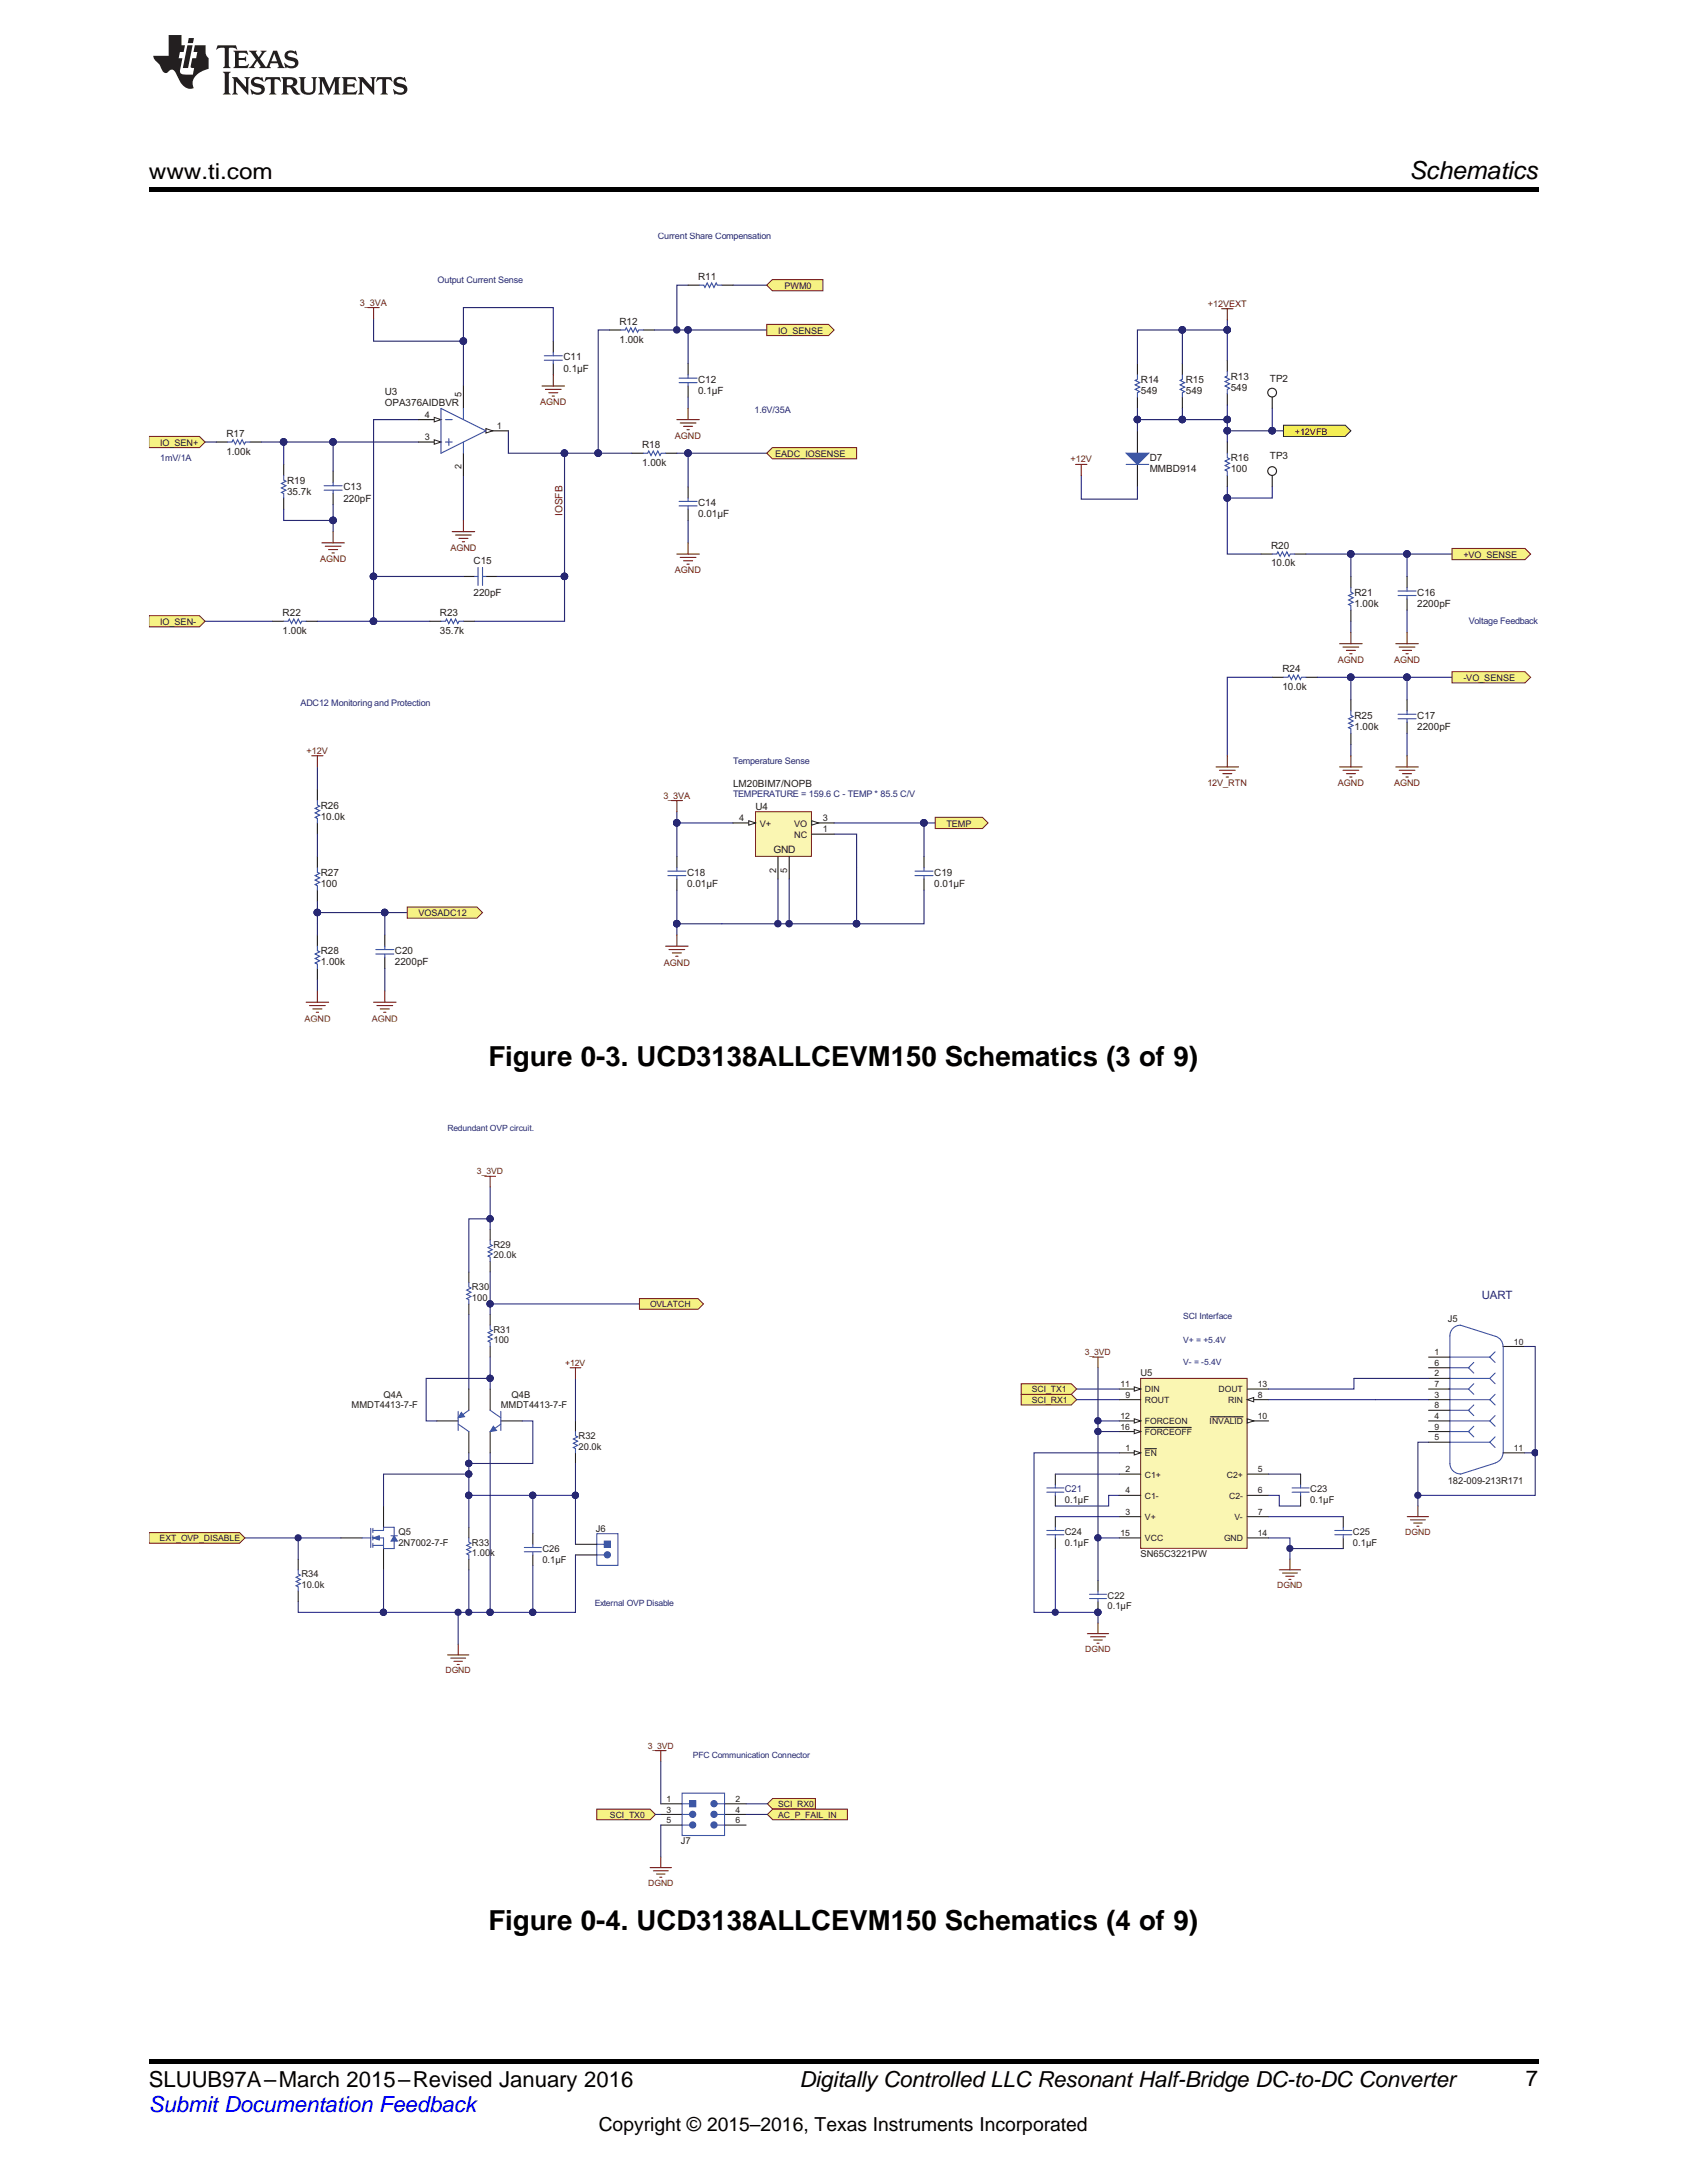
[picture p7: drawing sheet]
<svg xmlns="http://www.w3.org/2000/svg" width="216mm" height="279mm" viewBox="0 0 216 279" stroke-linecap="round" stroke-linejoin="round" font-family="sans-serif">
<defs><g id="words">
<g font-size="3.5">
<text x="62.5" y="136.4">Figure 0-3. UCD3138ALLCEVM150 Schematics (3 of 9)</text>
<text x="62.5" y="247">Figure 0-4. UCD3138ALLCEVM150 Schematics (4 of 9)</text>
</g>
<text font-size="3.2" x="180.4" y="23">Schematics</text>
<g font-size="2.8">
<text x="19" y="23">www.ti.com</text>
<text x="19" y="267.1">SLUUB97A–March 2015–Revised January 2016</text>
<text x="102.3" y="267.1">Digitally Controlled LLC Resonant Half-Bridge DC-to-DC Converter</text>
<text x="195.3" y="267">7</text>
</g>
<text font-size="2.8" fill="#00f" x="19" y="270.4">Submit Documentation Feedback</text>
<text font-size="2.5" x="76.6" y="272.7">Copyright © 2015–2016, Texas Instruments Incorporated</text>
<text font-size="1.5" fill="#272872" x="189.7" y="166.3">UART</text>
<g font-size="1.3" fill="#231f20">
<text x="89.3" y="35.8">R11</text>
<text x="79.3" y="41.6">R12</text>
<text x="72.1" y="47.5">0.1µF</text>
<text x="72.1" y="46.1">C11</text>
<text x="79.3" y="43.8">1.00k</text>
<text x="49.2" y="50.6">U3</text>
<text x="49.2" y="52">OPA376AIDBVR</text>
<text x="89.3" y="50.4">0.1µF</text>
<text x="89.3" y="49">C12</text>
<text x="146" y="50.4">549</text>
<text x="146" y="49">R14</text>
<text x="151.8" y="50.4">549</text>
<text x="151.8" y="49">R15</text>
<text x="157.5" y="50">549</text>
<text x="157.5" y="48.6">R13</text>
<text x="162.5" y="48.9">TP2</text>
<text x="29" y="58.2">1.00k</text>
<text x="29" y="55.9">R17</text>
<text x="82.2" y="57.3">R18</text>
<text x="82.2" y="59.6">1.00k</text>
<text x="147.1" y="59">D7</text>
<text x="157.5" y="59">R16</text>
<text x="162.5" y="58.7">TP3</text>
<text x="36.7" y="63.3">35.7k</text>
<text x="36.7" y="61.9">R19</text>
<text x="43.9" y="64.2">220pF</text>
<text x="43.9" y="62.8">C13</text>
<text x="89.3" y="64.8">C14</text>
<text x="147.1" y="60.5">MMBD914</text>
<text x="157.5" y="60.5">100</text>
<text x="89.3" y="66.2">0.01µF</text>
<text x="162.7" y="70.2">R20</text>
<text x="60.6" y="76.2">220pF</text>
<text x="60.6" y="72.2">C15</text>
<text x="162.7" y="72.5">10.0k</text>
<text x="173.3" y="77.7">1.00k</text>
<text x="173.3" y="76.2">R21</text>
<text x="181.4" y="77.7">2200pF</text>
<text x="181.4" y="76.2">C16</text>
<text x="36.2" y="78.8">R22</text>
<text x="36.2" y="81.1">1.00k</text>
<text x="56.3" y="78.8">R23</text>
<text x="56.3" y="81.1">35.7k</text>
<text x="164.1" y="86">R24</text>
<text x="164.1" y="88.3">10.0k</text>
<text x="173.3" y="93.5">1.00k</text>
<text x="173.3" y="92">R25</text>
<text x="181.4" y="93.5">2200pF</text>
<text x="181.4" y="92">C17</text>
<text x="93.8" y="100.8">LM20BIM7/NOPB</text>
<text x="41" y="103.5">R26</text>
<text x="41" y="104.9">10.0k</text>
<text x="96.7" y="103.6">U4</text>
<text x="41" y="112.1">R27</text>
<text x="41" y="113.5">100</text>
<text x="87.9" y="113.5">0.01µF</text>
<text x="87.9" y="112.1">C18</text>
<text x="99" y="109.2">GND</text>
<text x="119.6" y="113.5">0.01µF</text>
<text x="119.6" y="112.1">C19</text>
<text x="41" y="123.6">1.00k</text>
<text x="41" y="122.1">R28</text>
<text x="50.5" y="123.6">2200pF</text>
<text x="50.5" y="122.1">C20</text>
</g>
<text font-size="1.3" fill="#7e1315" x="72" y="66" transform="rotate(-90 72 66)">IOSFB</text>
<g font-size="1.2" fill="#272872">
<text x="84.2" y="30.6">Current Share Compensation</text>
<text x="56" y="36.2">Output Current Sense</text>
<text x="96.5" y="52.8">1.6V/35A</text>
<text x="20.5" y="59">1mV/1A</text>
<text x="188" y="79.8">Voltage Feedback</text>
<text x="38.5" y="90.4">ADC12 Monitoring and Protection</text>
<text x="93.8" y="97.7">Temperature Sense</text>
<text x="93.8" y="102">TEMPERATURE = 159.6 C - TEMP * 85.5 C/V</text>
<text x="136.3" y="191">C21</text>
</g>
<g font-size="1.2" fill="#7e1315">
<text x="46.1" y="39.1">3_3VA</text>
<text x="154.6" y="39.3">+12VEXT</text>
<text x="69.1" y="51.9">AGND</text>
<text x="86.4" y="56.2">AGND</text>
<text x="137" y="59.2">+12V</text>
<text x="41" y="72">AGND</text>
<text x="57.6" y="70.5">AGND</text>
<text x="86.4" y="73.4">AGND</text>
<text x="171.2" y="84.8">AGND</text>
<text x="178.4" y="84.8">AGND</text>
<text x="39.2" y="96.5">+12V</text>
<text x="154.5" y="100.6">12V_RTN</text>
<text x="171.2" y="100.6">AGND</text>
<text x="178.4" y="100.6">AGND</text>
<text x="84.9" y="102.2">3_3VA</text>
<text x="85" y="123.6">AGND</text>
<text x="39" y="130.8">AGND</text>
<text x="47.6" y="130.8">AGND</text>
</g>
<g font-size="1.2" fill="#231f20">
<text x="100.4" y="37">PWM0</text>
<text x="99.6" y="42.7">IO_SENSE</text>
<text x="54.4" y="53.5">4</text>
<text x="59.1" y="50.8" transform="rotate(-90 59.1 50.8)">5</text>
<text x="20.5" y="57">IO_SEN+</text>
<text x="54.4" y="56.3">3</text>
<text x="63.6" y="54.9">1</text>
<text x="99.2" y="58.5">EADC_IOSENSE</text>
<text x="165.7" y="55.6">+12VFB</text>
<text x="59.1" y="60.1" transform="rotate(-90 59.1 60.1)">2</text>
<text x="187.3" y="71.4">+VO_SENSE</text>
<text x="20.5" y="80">IO_SEN-</text>
<text x="187.3" y="87.2">-VO_SENSE</text>
<text x="94.6" y="105.1">4</text>
<text x="97.3" y="105.8">V+</text>
<text x="101.6" y="107.2">NC</text>
<text x="101.6" y="105.8">VO</text>
<text x="105.3" y="106.5">1</text>
<text x="105.3" y="105.1">3</text>
<text x="121.1" y="105.8">TEMP</text>
<text x="99.3" y="111.7" transform="rotate(-90 99.3 111.7)">2</text>
<text x="100.7" y="111.7" transform="rotate(-90 100.7 111.7)">5</text>
<text x="53.5" y="117.3">VOSADC12</text>
<text x="63.2" y="161.1">20.0k</text>
<text x="63.2" y="159.7">R29</text>
<text x="60.4" y="166.5">100</text>
<text x="60.4" y="165.2">R30</text>
<text x="63.2" y="172">100</text>
<text x="63.2" y="170.6">R31</text>
<text x="185.3" y="169.2">J5</text>
<text x="49.1" y="178.9">Q4A</text>
<text x="65.5" y="178.9">Q4B</text>
<text x="146" y="176.2">U5</text>
<text x="45" y="180.3">MMDT4413-7-F</text>
<text x="64.1" y="180.3">MMDT4413-7-F</text>
<text x="74" y="185.6">20.0k</text>
<text x="74" y="184.2">R32</text>
<text x="167.7" y="191">C23</text>
<text x="185.3" y="189.9">182-009-213R171</text>
<text x="51" y="196.4">Q5</text>
<text x="51" y="197.8">2N7002-7-F</text>
<text x="60.4" y="197.8">R33</text>
<text x="76.3" y="196">J6</text>
<text x="136.3" y="192.4">0.1µF</text>
<text x="136.3" y="197.8">0.1µF</text>
<text x="136.3" y="196.4">C24</text>
<text x="167.7" y="192.4">0.1µF</text>
<text x="173.1" y="197.8">0.1µF</text>
<text x="173.1" y="196.4">C25</text>
<text x="38.6" y="201.9">R34</text>
<text x="38.6" y="203.2">10.0k</text>
<text x="60.4" y="199.2">1.00k</text>
<text x="69.4" y="200">0.1µF</text>
<text x="69.4" y="198.6">C26</text>
<text x="146" y="199.3">SN65C3221PW</text>
<text x="141.7" y="206">0.1µF</text>
<text x="141.7" y="204.6">C22</text>
<text x="87.1" y="236.1">J7</text>
</g>
<g font-size="1.1" fill="#272872">
<text x="57.3" y="144.7">Redundant OVP circuit.</text>
<text x="151.4" y="168.8">SCI Interface</text>
<text x="151.4" y="171.9">V+ = +5.4V</text>
<text x="151.4" y="174.6">V- = -5.4V</text>
<text x="76.1" y="205.5">External OVP Disable</text>
<text x="88.7" y="225">PFC Communication Connector</text>
</g>
<g font-size="1.1" fill="#7e1315">
<text x="61" y="150.3">3_3VD</text>
<text x="138.8" y="173.5">3_3VD</text>
<text x="72.3" y="174.8">+12V</text>
<text x="179.8" y="196.5">DGND</text>
<text x="163.5" y="203.3">DGND</text>
<text x="57" y="214.2">DGND</text>
<text x="138.9" y="211.4">DGND</text>
<text x="82.9" y="223.8">3_3VD</text>
<text x="83" y="241.4">DGND</text>
</g>
<g font-size="1.1" fill="#231f20">
<text x="83.2" y="167.3">OVLATCH</text>
<text x="183.6" y="173.5">1</text>
<text x="193.8" y="172.1">10</text>
<text x="132.1" y="179.6">SCI_RX1</text>
<text x="132.1" y="178.2">SCI_TX1</text>
<text x="143.4" y="177.5">11</text>
<text x="144" y="178.9">9</text>
<text x="146.5" y="179.6">ROUT</text>
<text x="146.5" y="178.2">DIN</text>
<text x="156" y="178.2">DOUT</text>
<text x="157.2" y="179.6">RIN</text>
<text x="161" y="177.5">13</text>
<text x="161" y="178.9">8</text>
<text x="183.6" y="176.2">2</text>
<text x="183.6" y="178.9">3</text>
<text x="183.6" y="174.8">6</text>
<text x="183.6" y="177.5">7</text>
<text x="143.4" y="181.6">12</text>
<text x="143.4" y="183">16</text>
<text x="144" y="185.7">1</text>
<text x="146.5" y="182.3">FORCEON</text>
<text x="146.5" y="183.7">FORCEOFF</text>
<text x="154.8" y="182.3">INVALID</text>
<text x="161" y="181.6">10</text>
<text x="183.6" y="181.6">4</text>
<text x="183.6" y="184.3">5</text>
<text x="183.6" y="180.3">8</text>
<text x="183.6" y="183">9</text>
<text x="193.8" y="185.7">11</text>
<text x="144" y="188.4">2</text>
<text x="144" y="191.1">4</text>
<text x="146.5" y="186.4">EN</text>
<text x="146.5" y="189.1">C1+</text>
<text x="146.5" y="191.8">C1-</text>
<text x="157" y="189.1">C2+</text>
<text x="157.3" y="191.8">C2-</text>
<text x="161" y="188.4">5</text>
<text x="161" y="191.1">6</text>
<text x="20.4" y="197.3">EXT_OVP_DISABLE</text>
<text x="143.4" y="196.6">15</text>
<text x="144" y="193.9">3</text>
<text x="146.5" y="194.6">V+</text>
<text x="146.5" y="197.3">VCC</text>
<text x="156.7" y="197.3">GND</text>
<text x="158" y="194.6">V-</text>
<text x="161" y="196.6">14</text>
<text x="161" y="193.9">7</text>
<text x="78.1" y="232.7">SCI_TX0</text>
<text x="85.3" y="230.6">1</text>
<text x="85.3" y="232">3</text>
<text x="85.3" y="233.4">5</text>
<text x="94.1" y="230.6">2</text>
<text x="94.1" y="232">4</text>
<text x="94.1" y="233.4">6</text>
<text x="99.6" y="232.7">AC_P_FAIL_IN</text>
<text x="99.6" y="231.3">SCI_RX0</text>
</g>
</g></defs>
<path d="M19 263.5h177.8v.6h-177.8z" fill="#000"/>
<path d="M62.7 157.4v1.3M60 162.8v1.4M60 166.9v1.4M62.7 161.4v1.4M62.7 168.3v1.3M62.7 172.3v1.4M60 195.5v1.3M60 199.6v1.3M73.6 181.9v1.3M73.6 185.9v1.4" fill="none" stroke="#231f20" stroke-width=".14"/>
<path d="M62.7 158.7v.6l.3 .1-.5 .3 .5 .2-.5 .3 .5 .3-.5 .3 .2 .1v.5M60 164.2v.5l.3 .1-.6 .3 .6 .3-.6 .3 .6 .2-.6 .3 .3 .1v.6M62.7 169.6v.6l.3 .1-.5 .3 .5 .2-.5 .3 .5 .3-.5 .3 .2 .1v.5M60 196.8v.6l.3 .1-.6 .3 .6 .3-.6 .2 .6 .3-.6 .3 .3 .1v.6M73.6 183.2v.6l.3 .1-.5 .3 .5 .3-.5 .2 .5 .3-.5 .3 .2 .1v.5" fill="none" stroke="#3853a3" stroke-width=".14"/>
<path d="M76.4 196.3h2.7v4h-2.7z" fill="#fff"/>
<path d="M76.4 196.3h2.7v4h-2.7zM76.4 199h.9" fill="none" stroke="#3853a3" stroke-width=".14"/>
<circle cx="77.7" cy="199" r=".4" fill="#3853a3"/>
<g fill="none" stroke="#3853a3" stroke-width=".14">
<path d="M76.4 197.7h.9"/>
<circle cx="77.7" cy="199" r=".4"/>
</g>
<path d="M73.6 197.7h2.8M73.6 199h2.8" fill="none" stroke="#231f20" stroke-width=".14"/>
<path d="M77.3 197.2h.8v.8h-.8z" fill="#3853a3"/>
<path d="M77.3 197.2h.8v.8h-.8z" fill="none" stroke="#3853a3" stroke-width=".13"/>
<path d="M43.6 196.8h2.8M68.2 196.3v1.4M68.2 199v1.4" fill="none" stroke="#231f20" stroke-width=".14"/>
<path d="M46.4 196.8h1M47.4 195.6v2.5M47.7 195.9h1.4M47.7 196.8h1.4v1.4M47.7 197.8h1.4M47.7 195.6v.6M47.7 196.6v.5M47.7 197.5v.6M67.1 198.6h2.2M67.1 198.1h2.2M68.2 197.7v.4M68.2 198.6v.4" fill="none" stroke="#3853a3" stroke-width=".14"/>
<path d="M47.7 196.8l.8-.2v.5z" fill="#3853a3"/>
<path d="M47.7 196.8l.8-.2v.5z" fill="none" stroke="#3853a3" stroke-width=".13"/>
<path d="M49.1 195.5v.4" fill="none" stroke="#3853a3" stroke-width=".14"/>
<path d="M49.1 192.8v2.7M49.1 198.2v2.7" fill="none" stroke="#231f20" stroke-width=".14"/>
<path d="M50.4 196.6l.5 .6h-.9z" fill="#3853a3"/>
<path d="M50.4 196.6l.5 .6h-.9z" fill="none" stroke="#3853a3" stroke-width=".13"/>
<path d="M49.1 195.5h1.3v1.1M50 196.6h.9M50.4 197.2v1h-1.3M38.2 200.9v.6l.2 .1-.5 .3 .5 .2-.5 .3 .5 .3-.5 .3 .3 .1v.5" fill="none" stroke="#3853a3" stroke-width=".14"/>
<path d="M38.2 199.6v1.3M38.2 203.6v1.4" fill="none" stroke="#231f20" stroke-width=".14"/>
<path d="M62.7 151.9v4.1" fill="none" stroke="#272872" stroke-width=".14"/>
<circle cx="62.7" cy="156" r=".4" fill="#272872"/>
<circle cx="62.7" cy="156" r=".4" fill="none" stroke="#272872" stroke-width=".13"/>
<path d="M62.7 156h-2.7v6.8" fill="none" stroke="#272872" stroke-width=".14"/>
<circle cx="62.7" cy="156" r=".4" fill="#272872"/>
<circle cx="62.7" cy="156" r=".4" fill="none" stroke="#272872" stroke-width=".13"/>
<path d="M62.7 156v1.4" fill="none" stroke="#272872" stroke-width=".14"/>
<circle cx="62.7" cy="156" r=".4" fill="#272872"/>
<circle cx="62.7" cy="156" r=".4" fill="none" stroke="#272872" stroke-width=".13"/>
<path d="M73.6 199v7.4h-5.4" fill="none" stroke="#272872" stroke-width=".14"/>
<circle cx="68.2" cy="206.4" r=".4" fill="#272872"/>
<circle cx="68.2" cy="206.4" r=".4" fill="none" stroke="#272872" stroke-width=".13"/>
<path d="M68.2 200.4v6" fill="none" stroke="#272872" stroke-width=".14"/>
<circle cx="68.2" cy="206.4" r=".4" fill="#272872"/>
<circle cx="68.2" cy="206.4" r=".4" fill="none" stroke="#272872" stroke-width=".13"/>
<path d="M62.7 206.4h5.5" fill="none" stroke="#272872" stroke-width=".14"/>
<circle cx="68.2" cy="206.4" r=".4" fill="#272872"/>
<circle cx="68.2" cy="206.4" r=".4" fill="none" stroke="#272872" stroke-width=".13"/>
<circle cx="62.7" cy="206.4" r=".4" fill="#272872"/>
<circle cx="62.7" cy="206.4" r=".4" fill="none" stroke="#272872" stroke-width=".13"/>
<path d="M38.2 205v1.4h10.9" fill="none" stroke="#272872" stroke-width=".14"/>
<circle cx="49.1" cy="206.4" r=".4" fill="#272872"/>
<circle cx="49.1" cy="206.4" r=".4" fill="none" stroke="#272872" stroke-width=".13"/>
<path d="M49.1 200.9v5.5" fill="none" stroke="#272872" stroke-width=".14"/>
<circle cx="49.1" cy="206.4" r=".4" fill="#272872"/>
<circle cx="49.1" cy="206.4" r=".4" fill="none" stroke="#272872" stroke-width=".13"/>
<path d="M62.7 185.9v20.5" fill="none" stroke="#272872" stroke-width=".14"/>
<circle cx="62.7" cy="206.4" r=".4" fill="#272872"/>
<circle cx="62.7" cy="206.4" r=".4" fill="none" stroke="#272872" stroke-width=".13"/>
<path d="M62.7 166.9h19.1" fill="none" stroke="#272872" stroke-width=".14"/>
<circle cx="62.7" cy="166.9" r=".4" fill="#272872"/>
<circle cx="62.7" cy="166.9" r=".4" fill="none" stroke="#272872" stroke-width=".13"/>
<path d="M62.7 166.9v1.4" fill="none" stroke="#272872" stroke-width=".14"/>
<circle cx="62.7" cy="166.9" r=".4" fill="#272872"/>
<circle cx="62.7" cy="166.9" r=".4" fill="none" stroke="#272872" stroke-width=".13"/>
<path d="M73.6 176.4v5.5M31.3 196.8h12.3M60 191.4h8.2" fill="none" stroke="#272872" stroke-width=".14"/>
<circle cx="60" cy="191.4" r=".4" fill="#272872"/>
<circle cx="60" cy="191.4" r=".4" fill="none" stroke="#272872" stroke-width=".13"/>
<circle cx="68.2" cy="191.4" r=".4" fill="#272872"/>
<circle cx="68.2" cy="191.4" r=".4" fill="none" stroke="#272872" stroke-width=".13"/>
<path d="M73.6 191.4v6.3" fill="none" stroke="#272872" stroke-width=".14"/>
<circle cx="73.6" cy="191.4" r=".4" fill="#272872"/>
<circle cx="73.6" cy="191.4" r=".4" fill="none" stroke="#272872" stroke-width=".13"/>
<path d="M60 191.4v4.1" fill="none" stroke="#272872" stroke-width=".14"/>
<circle cx="60" cy="191.4" r=".4" fill="#272872"/>
<circle cx="60" cy="191.4" r=".4" fill="none" stroke="#272872" stroke-width=".13"/>
<path d="M68.2 191.4v4.9" fill="none" stroke="#272872" stroke-width=".14"/>
<circle cx="68.2" cy="191.4" r=".4" fill="#272872"/>
<circle cx="68.2" cy="191.4" r=".4" fill="none" stroke="#272872" stroke-width=".13"/>
<path d="M68.2 191.4h5.4" fill="none" stroke="#272872" stroke-width=".14"/>
<circle cx="68.2" cy="191.4" r=".4" fill="#272872"/>
<circle cx="68.2" cy="191.4" r=".4" fill="none" stroke="#272872" stroke-width=".13"/>
<circle cx="73.6" cy="191.4" r=".4" fill="#272872"/>
<circle cx="73.6" cy="191.4" r=".4" fill="none" stroke="#272872" stroke-width=".13"/>
<path d="M60 188.7v2.7" fill="none" stroke="#272872" stroke-width=".14"/>
<circle cx="60" cy="188.7" r=".4" fill="#272872"/>
<circle cx="60" cy="188.7" r=".4" fill="none" stroke="#272872" stroke-width=".13"/>
<circle cx="60" cy="191.4" r=".4" fill="#272872"/>
<circle cx="60" cy="191.4" r=".4" fill="none" stroke="#272872" stroke-width=".13"/>
<path d="M66.8 181.9h1.4v5.4h-8.2" fill="none" stroke="#272872" stroke-width=".14"/>
<circle cx="60" cy="187.3" r=".4" fill="#272872"/>
<circle cx="60" cy="187.3" r=".4" fill="none" stroke="#272872" stroke-width=".13"/>
<path d="M60 187.3v1.4" fill="none" stroke="#272872" stroke-width=".14"/>
<circle cx="60" cy="188.7" r=".4" fill="#272872"/>
<circle cx="60" cy="188.7" r=".4" fill="none" stroke="#272872" stroke-width=".13"/>
<circle cx="60" cy="187.3" r=".4" fill="#272872"/>
<circle cx="60" cy="187.3" r=".4" fill="none" stroke="#272872" stroke-width=".13"/>
<path d="M60 188.7h-10.9v4.1" fill="none" stroke="#272872" stroke-width=".14"/>
<circle cx="60" cy="188.7" r=".4" fill="#272872"/>
<circle cx="60" cy="188.7" r=".4" fill="none" stroke="#272872" stroke-width=".13"/>
<path d="M60 185.9v1.4" fill="none" stroke="#272872" stroke-width=".14"/>
<circle cx="60" cy="187.3" r=".4" fill="#272872"/>
<circle cx="60" cy="187.3" r=".4" fill="none" stroke="#272872" stroke-width=".13"/>
<path d="M60 168.3v9.5M62.7 176.4h-8.2v5.5h1.4" fill="none" stroke="#272872" stroke-width=".14"/>
<circle cx="62.7" cy="176.4" r=".4" fill="#272872"/>
<circle cx="62.7" cy="176.4" r=".4" fill="none" stroke="#272872" stroke-width=".13"/>
<path d="M81.8 166.2h7.5l.7 .7-.7 .7h-7.5z" fill-rule="evenodd" fill="#f6f284"/>
<path d="M81.8 166.2h7.5l.7 .7-.7 .7h-7.5z" fill="none" stroke="#7e1315" stroke-width=".13"/>
<path d="M62 150.6h1.4M62.7 150.6v1.3M73 175.1h1.3M73.6 175.1v1.3M57.3 211.8h2.7M57.7 212.2h1.9M58.1 212.6h1.1M58.5 213h.3M58.6 210.4v1.4" fill="none" stroke="#7e1315" stroke-width=".14"/>
<path d="M19.1 196.2h11.6l.6 .6-.6 .7h-11.6z" fill-rule="evenodd" fill="#f6f284"/>
<path d="M19.1 196.2h11.6l.6 .6-.6 .7h-11.6z" fill="none" stroke="#7e1315" stroke-width=".13"/>
<path d="M130.7 178.5h6.4l.7 .6-.7 .7h-6.4z" fill-rule="evenodd" fill="#f6f284"/>
<path d="M130.7 178.5h6.4l.7 .6-.7 .7h-6.4z" fill="none" stroke="#7e1315" stroke-width=".13"/>
<path d="M130.7 177.1h6.4l.7 .7-.7 .7h-6.4z" fill-rule="evenodd" fill="#f6f284"/>
<path d="M130.7 177.1h6.4l.7 .7-.7 .7h-6.4z" fill="none" stroke="#7e1315" stroke-width=".13"/>
<g fill="none" stroke="#3853a3" stroke-width=".14">
<path d="M185.4 176.4h5.2M185.4 177.8h2.5M185.6 173.7h5.1M185.6 175.1h2.4M185.6 179.1h5.1M188.6 179.8l-.7 .7 .7 .7M188.6 174.4l-.7 .7 .7 .6M188.6 177.1l-.7 .7 .7 .7M191.3 178.5l-.6 .6 .6 .7M191.3 175.7l-.6 .7 .6 .7M191.3 173l-.6 .7 .6 .7M191.4 171a1.35 1.35 0 0 1 1 1.3"/>
<path d="M191.4 171l-4.5-1.4a1.35 1.35 0 0 0-1.3 1.4v16.3a1.35 1.35 0 0 0 1.3 1.3M192.4 172.3v13.6M185.6 180.5h2.4M185.6 181.9h5.1M185.6 183.2h2.4M185.6 184.6h5.1M188.6 182.5l-.7 .7 .7 .7M191.3 183.9l-.6 .7 .6 .7M191.3 181.2l-.6 .7 .6 .6M191.4 187.3l-4.5 1.4M192.4 185.9a1.35 1.35 0 0 1-1 1.3"/>
</g>
<path d="M182.8 173.7h2.8M182.8 176.4h2.8M182.8 179.1h2.8M182.8 175.1h2.8M182.8 177.8h2.8M192.4 172.3h2.7M182.8 181.9h2.8M182.8 184.6h2.8M182.8 180.5h2.8M182.8 183.2h2.8M192.4 185.9h2.7" fill="none" stroke="#231f20" stroke-width=".14"/>
<path d="M173.3 176.4h9.5M176 179.1h6.8M182.8 184.6h-1.3v8.2M195.1 185.9h1.4v5.5h-15" fill="none" stroke="#272872" stroke-width=".14"/>
<path d="M180.1 194.1h2.7M180.5 194.5h1.9M180.9 194.9h1.1M181.3 195.3h.3M181.5 192.8v1.3" fill="none" stroke="#7e1315" stroke-width=".14"/>
<circle cx="181.4" cy="191.4" r=".4" fill="#272872"/>
<circle cx="181.4" cy="191.4" r=".4" fill="none" stroke="#272872" stroke-width=".13"/>
<circle cx="196.5" cy="185.9" r=".4" fill="#272872"/>
<circle cx="196.5" cy="185.9" r=".4" fill="none" stroke="#272872" stroke-width=".13"/>
<path d="M195.1 172.3h1.4v13.6" fill="none" stroke="#272872" stroke-width=".14"/>
<circle cx="196.5" cy="185.9" r=".4" fill="#272872"/>
<circle cx="196.5" cy="185.9" r=".4" fill="none" stroke="#272872" stroke-width=".13"/>
<path d="M87.3 229.5h5.4v5.4h-5.4z" fill="#fff"/>
<path d="M87.3 229.5h5.4v5.4h-5.4zM87.3 232.2h1" fill="none" stroke="#3853a3" stroke-width=".14"/>
<path d="M84.6 230.9h2.7M84.6 232.2h2.7M84.6 233.6h2.7M92.8 230.9h2.7M92.8 232.2h2.7M92.8 233.6h2.7" fill="none" stroke="#231f20" stroke-width=".14"/>
<circle cx="88.6" cy="232.2" r=".4" fill="#3853a3"/>
<g fill="none" stroke="#3853a3" stroke-width=".14">
<path d="M87.3 230.9h1"/>
<circle cx="88.6" cy="232.2" r=".4"/>
</g>
<circle cx="88.6" cy="233.6" r=".4" fill="#3853a3"/>
<g fill="none" stroke="#3853a3" stroke-width=".14">
<path d="M87.3 233.6h1"/>
<circle cx="88.6" cy="233.6" r=".4"/>
</g>
<circle cx="91.4" cy="233.6" r=".4" fill="#3853a3"/>
<g fill="none" stroke="#3853a3" stroke-width=".14">
<path d="M91.8 233.6h1"/>
<circle cx="91.4" cy="233.6" r=".4"/>
</g>
<circle cx="91.4" cy="232.2" r=".4" fill="#3853a3"/>
<g fill="none" stroke="#3853a3" stroke-width=".14">
<path d="M91.8 232.2h1"/>
<circle cx="91.4" cy="232.2" r=".4"/>
</g>
<circle cx="91.4" cy="230.9" r=".4" fill="#3853a3"/>
<g fill="none" stroke="#3853a3" stroke-width=".14">
<path d="M91.8 230.9h1"/>
<circle cx="91.4" cy="230.9" r=".4"/>
</g>
<path d="M88.3 230.5h.7v.7h-.7z" fill="#3853a3"/>
<path d="M88.3 230.5h.7v.7h-.7z" fill="none" stroke="#3853a3" stroke-width=".13"/>
<path d="M83.9 224.1h1.3M84.6 224.1v1.3" fill="none" stroke="#7e1315" stroke-width=".14"/>
<path d="M84.6 225.4v5.5" fill="none" stroke="#272872" stroke-width=".14"/>
<path d="M98.2 230.9l.7-.7h5.5v1.3h-5.5z" fill-rule="evenodd" fill="#f6f284"/>
<path d="M98.2 230.9l.7-.7h5.5v1.3h-5.5z" fill="none" stroke="#7e1315" stroke-width=".13"/>
<path d="M95.5 230.9h2.7" fill="none" stroke="#272872" stroke-width=".14"/>
<path d="M76.4 231.5h6.8l.7 .7-.7 .7h-6.8z" fill-rule="evenodd" fill="#f6f284"/>
<path d="M76.4 231.5h6.8l.7 .7-.7 .7h-6.8z" fill="none" stroke="#7e1315" stroke-width=".13"/>
<path d="M83.9 232.2h.7" fill="none" stroke="#272872" stroke-width=".14"/>
<path d="M98.2 232.2l.7-.7h9.5v1.4h-9.5z" fill-rule="evenodd" fill="#f6f284"/>
<path d="M98.2 232.2l.7-.7h9.5v1.4h-9.5z" fill="none" stroke="#7e1315" stroke-width=".13"/>
<path d="M38.2 196.8v2.8M84.6 233.6v4.1M95.5 232.2h2.7" fill="none" stroke="#272872" stroke-width=".14"/>
<path d="M83.2 239h2.7M83.6 239.4h1.9M84 239.9h1.1M84.6 237.7v1.3M84.4 240.3h.3" fill="none" stroke="#7e1315" stroke-width=".14"/>
<circle cx="38.2" cy="196.8" r=".4" fill="#272872"/>
<circle cx="38.2" cy="196.8" r=".4" fill="none" stroke="#272872" stroke-width=".13"/>
<path d="M62.7 176.4v1.4" fill="none" stroke="#272872" stroke-width=".14"/>
<circle cx="62.7" cy="176.4" r=".4" fill="#272872"/>
<circle cx="62.7" cy="176.4" r=".4" fill="none" stroke="#272872" stroke-width=".13"/>
<path d="M146 176.4h13.6v21.8h-13.6z" fill="#faf6b2"/>
<path d="M146 176.4h13.6v21.8h-13.6z" fill="none" stroke="#7e1315" stroke-width=".13"/>
<path d="M143.2 185.9h2.8" fill="none" stroke="#231f20" stroke-width=".14"/>
<path d="M145.2 185.7l.8 .2-.8 .3z" fill="#fff"/>
<path d="M145.2 185.7l.8 .2-.8 .3z" fill="none" stroke="#231f20" stroke-width=".13"/>
<path d="M159.6 179.1h2.8M143.2 188.7h2.8M143.2 194.1h2.8M143.2 191.4h2.8M146.5 185.4h1.5M159.6 188.7h2.8M159.6 194.1h2.8M159.6 191.4h2.8" fill="none" stroke="#231f20" stroke-width=".14"/>
<path d="M159.6 179.1l.8-.2v.5z" fill="#fff"/>
<path d="M159.6 179.1l.8-.2v.5z" fill="none" stroke="#231f20" stroke-width=".13"/>
<path d="M143.2 179.1h2.8M159.6 181.9h2.8" fill="none" stroke="#231f20" stroke-width=".14"/>
<path d="M159.6 181.6l.8 .3-.8 .2z" fill="#fff"/>
<path d="M159.6 181.6l.8 .3-.8 .2z" fill="none" stroke="#231f20" stroke-width=".13"/>
<path d="M143.2 177.8h2.8M154.9 181.3h4.2" fill="none" stroke="#231f20" stroke-width=".14"/>
<path d="M145.2 177.5l.8 .3-.8 .3z" fill="#fff"/>
<path d="M145.2 177.5l.8 .3-.8 .3z" fill="none" stroke="#231f20" stroke-width=".13"/>
<path d="M143.2 181.9h2.8" fill="none" stroke="#231f20" stroke-width=".14"/>
<path d="M145.2 181.6l.8 .3-.8 .2z" fill="#fff"/>
<path d="M145.2 181.6l.8 .3-.8 .2z" fill="none" stroke="#231f20" stroke-width=".13"/>
<path d="M159.6 177.8h2.8M143.2 196.8h2.8M143.2 183.2h2.8M159.6 196.8h2.8" fill="none" stroke="#231f20" stroke-width=".14"/>
<path d="M145.2 183l.8 .2-.8 .3z" fill="#fff"/>
<path d="M145.2 183l.8 .2-.8 .3z" fill="none" stroke="#231f20" stroke-width=".13"/>
<path d="M146.5 182.7h6" fill="none" stroke="#231f20" stroke-width=".14"/>
<path d="M137.8 179.1h5.4M137.8 177.8h5.4M140.5 175.1v6.8h2.7M162.4 179.1h13.6M173.3 176.4v1.4h-10.9" fill="none" stroke="#272872" stroke-width=".14"/>
<path d="M139.8 173.7h1.4M140.5 173.7v1.4" fill="none" stroke="#7e1315" stroke-width=".14"/>
<circle cx="140.5" cy="181.9" r=".4" fill="#272872"/>
<circle cx="140.5" cy="181.9" r=".4" fill="none" stroke="#272872" stroke-width=".13"/>
<path d="M140.5 181.9v1.3h2.7" fill="none" stroke="#272872" stroke-width=".14"/>
<circle cx="140.5" cy="181.9" r=".4" fill="#272872"/>
<circle cx="140.5" cy="181.9" r=".4" fill="none" stroke="#272872" stroke-width=".13"/>
<circle cx="140.5" cy="183.2" r=".4" fill="#272872"/>
<circle cx="140.5" cy="183.2" r=".4" fill="none" stroke="#272872" stroke-width=".13"/>
<path d="M140.5 183.2v13.6h2.7" fill="none" stroke="#272872" stroke-width=".14"/>
<circle cx="140.5" cy="183.2" r=".4" fill="#272872"/>
<circle cx="140.5" cy="183.2" r=".4" fill="none" stroke="#272872" stroke-width=".13"/>
<circle cx="140.5" cy="196.8" r=".4" fill="#272872"/>
<circle cx="140.5" cy="196.8" r=".4" fill="none" stroke="#272872" stroke-width=".13"/>
<path d="M165.1 199.6v1.3M163.7 200.9h2.8M164.1 201.3h1.9M164.5 201.7h1.1M164.9 202.1h.3" fill="none" stroke="#7e1315" stroke-width=".14"/>
<path d="M162.4 196.8h2.7v2.8" fill="none" stroke="#272872" stroke-width=".14"/>
<path d="M140.5 202.3v1.3M140.5 205v1.4" fill="none" stroke="#231f20" stroke-width=".14"/>
<circle cx="140.5" cy="206.4" r=".4" fill="#272872"/>
<circle cx="140.5" cy="206.4" r=".4" fill="none" stroke="#272872" stroke-width=".13"/>
<path d="M139.4 204.1h2.2M139.4 204.6h2.2M140.5 203.6v.5M140.5 204.6v.4" fill="none" stroke="#3853a3" stroke-width=".14"/>
<circle cx="140.5" cy="206.4" r=".4" fill="#272872"/>
<circle cx="140.5" cy="206.4" r=".4" fill="none" stroke="#272872" stroke-width=".13"/>
<path d="M139.2 209.1h2.7M139.6 209.5h1.9M140 209.9h1.1M140.4 210.3h.3M140.5 207.7v1.4" fill="none" stroke="#7e1315" stroke-width=".14"/>
<path d="M140.5 206.4v1.3" fill="none" stroke="#272872" stroke-width=".14"/>
<circle cx="140.5" cy="206.4" r=".4" fill="#272872"/>
<circle cx="140.5" cy="206.4" r=".4" fill="none" stroke="#272872" stroke-width=".13"/>
<path d="M140.5 196.8v5.5" fill="none" stroke="#272872" stroke-width=".14"/>
<circle cx="140.5" cy="196.8" r=".4" fill="#272872"/>
<circle cx="140.5" cy="196.8" r=".4" fill="none" stroke="#272872" stroke-width=".13"/>
<path d="M143.2 185.9h-10.9v20.5h8.2" fill="none" stroke="#272872" stroke-width=".14"/>
<circle cx="140.5" cy="206.4" r=".4" fill="#272872"/>
<circle cx="140.5" cy="206.4" r=".4" fill="none" stroke="#272872" stroke-width=".13"/>
<path d="M135.1 188.7h8.1M135.1 194.1h8.1M135.1 198.2v8.2M143.2 191.4h-1.3v1.4h-6.8M162.4 191.4h1.3v1.4h2.8M162.4 188.7h4.1" fill="none" stroke="#272872" stroke-width=".14"/>
<path d="M135.1 188.7v1.3M135.1 191.4v1.4M135.1 194.1v1.4M135.1 196.8v1.4" fill="none" stroke="#231f20" stroke-width=".14"/>
<path d="M134 191h2.2M134 190.4h2.2M134 195.9h2.2M134 196.4h2.2M135.1 190v.4M135.1 191v.4M135.1 195.5v.4M135.1 196.4v.4" fill="none" stroke="#3853a3" stroke-width=".14"/>
<circle cx="135" cy="206.4" r=".4" fill="#272872"/>
<circle cx="135" cy="206.4" r=".4" fill="none" stroke="#272872" stroke-width=".13"/>
<path d="M171.9 194.1v1.4M171.9 196.8v1.4" fill="none" stroke="#231f20" stroke-width=".14"/>
<path d="M170.8 195.9h2.2M170.8 196.4h2.2M171.9 195.5v.4M171.9 196.4v.4" fill="none" stroke="#3853a3" stroke-width=".14"/>
<path d="M162.4 194.1h9.5M165.1 198.2h6.8" fill="none" stroke="#272872" stroke-width=".14"/>
<circle cx="165.1" cy="198.2" r=".4" fill="#272872"/>
<circle cx="165.1" cy="198.2" r=".4" fill="none" stroke="#272872" stroke-width=".13"/>
<path d="M62.7 173.7v2.7" fill="none" stroke="#272872" stroke-width=".14"/>
<circle cx="62.7" cy="176.4" r=".4" fill="#272872"/>
<circle cx="62.7" cy="176.4" r=".4" fill="none" stroke="#272872" stroke-width=".13"/>
<path d="M62.7 162.8v4.1" fill="none" stroke="#272872" stroke-width=".14"/>
<circle cx="62.7" cy="166.9" r=".4" fill="#272872"/>
<circle cx="62.7" cy="166.9" r=".4" fill="none" stroke="#272872" stroke-width=".13"/>
<path d="M73.6 187.3v4.1" fill="none" stroke="#272872" stroke-width=".14"/>
<circle cx="73.6" cy="191.4" r=".4" fill="#272872"/>
<circle cx="73.6" cy="191.4" r=".4" fill="none" stroke="#272872" stroke-width=".13"/>
<path d="M62.7 177.8v2.7M62.7 183.2v2.7M64.1 181.9h2.7M166.5 188.7v1.3M166.5 191.4v1.4" fill="none" stroke="#231f20" stroke-width=".14"/>
<path d="M62.7 180.5l1.4 1M64.1 180.6v2.5M64.1 182.3l-1 .7M165.4 191h2.1M165.4 190.4h2.1M166.5 190v.4M166.5 191v.4" fill="none" stroke="#3853a3" stroke-width=".14"/>
<path d="M63.1 182.5l.4 .6-.8 .1z" fill="#3853a3"/>
<path d="M63.1 182.5l.4 .6-.8 .1z" fill="none" stroke="#3853a3" stroke-width=".13"/>
<path d="M60 177.8v2.7M55.9 181.9h2.7M60 183.2v2.7" fill="none" stroke="#231f20" stroke-width=".14"/>
<path d="M58.6 180.6v2.5M58.6 182.3l1.4 .9M60 180.5l-1 .7" fill="none" stroke="#3853a3" stroke-width=".14"/>
<path d="M59 180.8l.5 .5-.9 .2z" fill="#3853a3"/>
<path d="M59 180.8l.5 .5-.9 .2z" fill="none" stroke="#3853a3" stroke-width=".13"/>
<path d="M49.1 206.4h13.6" fill="none" stroke="#272872" stroke-width=".14"/>
<circle cx="49.1" cy="206.4" r=".4" fill="#272872"/>
<circle cx="49.1" cy="206.4" r=".4" fill="none" stroke="#272872" stroke-width=".13"/>
<circle cx="62.7" cy="206.4" r=".4" fill="#272872"/>
<circle cx="62.7" cy="206.4" r=".4" fill="none" stroke="#272872" stroke-width=".13"/>
<path d="M60 200.9v5.5" fill="none" stroke="#272872" stroke-width=".14"/>
<circle cx="60" cy="206.4" r=".4" fill="#272872"/>
<circle cx="60" cy="206.4" r=".4" fill="none" stroke="#272872" stroke-width=".13"/>
<path d="M58.6 206.4v4" fill="none" stroke="#272872" stroke-width=".14"/>
<circle cx="58.6" cy="206.4" r=".4" fill="#272872"/>
<circle cx="58.6" cy="206.4" r=".4" fill="none" stroke="#272872" stroke-width=".13"/>
<path d="M19 143.8h177.9v97.7h-177.9z" fill="none" stroke="#fff" stroke-width=".13"/>
<path d="M40.5 129.6h.3M49.1 129.6h.3" fill="none" stroke="#7e1315" stroke-width=".14"/>
<g fill="none" stroke="#231f20" stroke-width=".14">
<path d="M27.7 56.6h1.4M32 56.6h1.4M36.3 59.4v1.5M70.8 43.7v1.4M70.8 46.5v1.5M78 42.2h1.4M80.9 58h1.4M82.3 42.2h1.4M85.2 58h1.4M88.1 46.5v1.5M88.1 49.4v1.4M157.1 56.6v1.4"/>
<path d="M34.9 79.5h1.4M36.3 63.7v1.5M39.2 79.5h1.4M42.6 60.3v1.4M42.6 63.2v1.4M55 79.5h1.4M59.3 79.5h1.4M59.3 73.8h1.4M62.2 73.8h1.4M88.1 62.3v1.4M88.1 65.2v1.4M157.1 60.9v1.4"/>
<path d="M161.4 70.9h1.4M165.7 70.9h1.4M172.9 73.8v1.4M172.9 78.1v1.4M180.1 73.8v1.4M180.1 76.7v1.4"/>
</g>
<g fill="none" stroke="#3853a3" stroke-width=".14">
<path d="M29.1 56.6h.6l.1-.3 .3 .6 .3-.6 .3 .6 .3-.6 .3 .6 .1-.3h.6M69.7 45.5h2.3M69.7 46.1h2.3M70.8 45.1v.4M70.8 46.1v.4M79.4 42.2h.6l.2-.3 .2 .6 .3-.6 .3 .6 .3-.6 .3 .6 .1-.3h.6M82.3 58h.6l.1-.3 .3 .6 .3-.6 .3 .6 .3-.6 .3 .6 .1-.3h.6M86.9 48.4h2.3M86.9 49h2.3M88.1 48v.4M88.1 49v.4M157.1 58v.6l.3 .1-.6 .3 .6 .3-.6 .3 .6 .3-.6 .3 .3 .1v.6"/>
<path d="M36.3 60.9v.6l.3 .1-.6 .3 .6 .3-.6 .3 .6 .2-.6 .3 .3 .2v.5M36.3 79.5h.6l.1-.3 .3 .6 .3-.6 .3 .6 .3-.6 .3 .6 .1-.3h.6M41.5 62.2h2.3M41.5 62.7h2.3M42.6 61.7v.5M42.6 62.7v.5M56.4 79.5h.6l.2-.3 .2 .6 .3-.6 .3 .6 .3-.6 .3 .6 .1-.3h.6M60.7 73.8h.5M61.2 72.6v2.3M61.8 73.8h.4M61.8 72.6v2.3M86.9 64.2h2.3"/>
<path d="M86.9 64.7h2.3M88.1 63.7v.5M88.1 64.7v.5M162.8 70.9h.6l.1-.3 .3 .6 .3-.6 .3 .6 .3-.6 .3 .6 .1-.3h.6M172.9 75.2v.6l.3 .1-.6 .3 .6 .3-.6 .3 .6 .3-.6 .3 .3 .1v.6M178.9 75.6h2.3M178.9 76.2h2.3M180.1 75.2v.4M180.1 76.2v.5"/>
</g>
<circle cx="162.8" cy="50.3" r=".56" fill="#fff"/>
<g fill="none" stroke="#231f20" stroke-width=".14">
<path d="M162.8 50.8v1.5"/>
<circle cx="162.8" cy="50.3" r=".56"/>
</g>
<circle cx="162.8" cy="60.3" r=".56" fill="#fff"/>
<g fill="none" stroke="#231f20" stroke-width=".14">
<path d="M145.6 46.5v1.5M145.6 50.8v1.5M145.6 55.1v2.9M145.6 59.4v2.9M151.3 46.5v1.5M151.3 50.8v1.5M157.1 46.1v1.4M157.1 50.4v1.4M162.8 60.9v1.4M162.8 86.7h1.5M167.1 86.7h1.5M172.9 89.6v1.4"/>
<path d="M172.9 93.9v1.4M180.1 89.6v1.4M180.1 92.4v1.5"/>
<circle cx="162.8" cy="60.3" r=".56"/>
</g>
<path d="M145.6 48v.5l-.3 .2 .6 .3-.6 .3 .6 .2-.6 .3 .6 .3-.3 .2v.5M151.3 48v.5l-.3 .2 .6 .3-.6 .3 .6 .2-.6 .3 .6 .3-.3 .2v.5M157.1 47.5v.6l-.3 .2 .6 .2-.6 .3 .6 .3-.6 .3 .6 .3-.3 .1v.6M164.3 86.7h.5l.2-.3 .3 .6 .3-.6 .2 .6 .3-.6 .3 .6 .2-.3h.5M172.9 91v.6l.3 .1-.6 .3 .6 .3-.6 .3 .6 .3-.6 .2 .3 .2v.6M178.9 91.4h2.3M178.9 92h2.3M180.1 91v.4M180.1 92v.4" fill="none" stroke="#3853a3" stroke-width=".14"/>
<path d="M144.1 58h2.9l-1.4 1.4z" fill="#3853a3"/>
<g fill="none" stroke="#3853a3" stroke-width=".14">
<path d="M144.1 58h2.9l-1.4 1.4zM144.1 59.4h2.9M40.6 102.5v.5l.3 .2-.6 .3 .6 .3-.6 .2 .6 .3-.6 .3 .3 .2v.5M40.6 111.1v.5l.3 .2-.6 .3 .6 .3-.6 .2 .6 .3-.6 .3 .3 .2v.5M85.5 111.5h2.3M85.5 112.1h2.3M86.6 111.1v.4M86.6 112.1v.4M117.1 111.5h2.3M117.1 112.1h2.3M118.3 111.1v.4M118.3 112.1v.4"/>
<path d="M40.6 121.1v.6l.3 .1-.6 .3 .6 .3-.6 .3 .6 .3-.6 .3 .3 .1v.6M48.1 121.5h2.3M48.1 122.1h2.3M49.2 121.1v.4M49.2 122.1v.4"/>
</g>
<path d="M40.6 101v1.5M40.6 105.3v1.5M40.6 109.6v1.5M40.6 113.9v1.5M40.6 119.7v1.4M49.2 119.7v1.4M86.6 109.6v1.5M86.6 112.5v1.4M118.3 109.6v1.5M118.3 112.5v1.4M40.6 124v1.4M49.2 122.5v1.5" fill="none" stroke="#231f20" stroke-width=".14"/>
<path d="M42.6 66.6v1.4M59.3 60.9v5.7" fill="none" stroke="#272872" stroke-width=".14"/>
<circle cx="42.6" cy="66.6" r=".42" fill="#272872"/>
<circle cx="42.6" cy="66.6" r=".42" fill="none" stroke="#272872" stroke-width=".13"/>
<path d="M36.3 65.2v1.4h6.3" fill="none" stroke="#272872" stroke-width=".14"/>
<circle cx="42.6" cy="66.6" r=".42" fill="#272872"/>
<circle cx="42.6" cy="66.6" r=".42" fill="none" stroke="#272872" stroke-width=".13"/>
<path d="M42.6 64.6v2" fill="none" stroke="#272872" stroke-width=".14"/>
<circle cx="42.6" cy="66.6" r=".42" fill="#272872"/>
<circle cx="42.6" cy="66.6" r=".42" fill="none" stroke="#272872" stroke-width=".13"/>
<path d="M88.1 50.8v1.5M88.1 66.6v2.9M172.9 79.5v1.5M180.1 78.1v2.9M172.9 95.3v1.4M180.1 93.9v2.8M118.3 113.9v4.3h-8.7M40.6 125.4v1.4M49.2 124v2.8" fill="none" stroke="#272872" stroke-width=".14"/>
<circle cx="109.6" cy="118.2" r=".42" fill="#272872"/>
<circle cx="109.6" cy="118.2" r=".42" fill="none" stroke="#272872" stroke-width=".13"/>
<path d="M86.6 118.2h5.8" fill="none" stroke="#272872" stroke-width=".14"/>
<circle cx="86.6" cy="118.2" r=".42" fill="#272872"/>
<circle cx="86.6" cy="118.2" r=".42" fill="none" stroke="#272872" stroke-width=".13"/>
<path d="M86.6 113.9v4.3" fill="none" stroke="#272872" stroke-width=".14"/>
<circle cx="86.6" cy="118.2" r=".42" fill="#272872"/>
<circle cx="86.6" cy="118.2" r=".42" fill="none" stroke="#272872" stroke-width=".13"/>
<path d="M86.6 118.2v1.5" fill="none" stroke="#272872" stroke-width=".14"/>
<circle cx="86.6" cy="118.2" r=".42" fill="#272872"/>
<circle cx="86.6" cy="118.2" r=".42" fill="none" stroke="#272872" stroke-width=".13"/>
<path d="M92.4 118.2h17.2" fill="none" stroke="#272872" stroke-width=".14"/>
<circle cx="109.6" cy="118.2" r=".42" fill="#272872"/>
<circle cx="109.6" cy="118.2" r=".42" fill="none" stroke="#272872" stroke-width=".13"/>
<path d="M109.6 111.1v7.1" fill="none" stroke="#272872" stroke-width=".14"/>
<circle cx="109.6" cy="118.2" r=".42" fill="#272872"/>
<circle cx="109.6" cy="118.2" r=".42" fill="none" stroke="#272872" stroke-width=".13"/>
<path d="M59.3 43.7v5.7M106.8 106.8h2.8v4.3" fill="none" stroke="#272872" stroke-width=".14"/>
<circle cx="59.3" cy="43.7" r=".42" fill="#272872"/>
<circle cx="59.3" cy="43.7" r=".42" fill="none" stroke="#272872" stroke-width=".13"/>
<path d="M59.3 43.7v-4.3h11.5v4.3" fill="none" stroke="#272872" stroke-width=".14"/>
<circle cx="59.3" cy="43.7" r=".42" fill="#272872"/>
<circle cx="59.3" cy="43.7" r=".42" fill="none" stroke="#272872" stroke-width=".13"/>
<path d="M47.8 40.8v2.9h11.5" fill="none" stroke="#272872" stroke-width=".14"/>
<circle cx="59.3" cy="43.7" r=".42" fill="#272872"/>
<circle cx="59.3" cy="43.7" r=".42" fill="none" stroke="#272872" stroke-width=".13"/>
<path d="M86.6 105.3h7.2" fill="none" stroke="#272872" stroke-width=".14"/>
<circle cx="86.6" cy="105.3" r=".42" fill="#272872"/>
<circle cx="86.6" cy="105.3" r=".42" fill="none" stroke="#272872" stroke-width=".13"/>
<path d="M86.6 105.3v4.3" fill="none" stroke="#272872" stroke-width=".14"/>
<circle cx="86.6" cy="105.3" r=".42" fill="#272872"/>
<circle cx="86.6" cy="105.3" r=".42" fill="none" stroke="#272872" stroke-width=".13"/>
<path d="M86.6 103.9v1.4" fill="none" stroke="#272872" stroke-width=".14"/>
<circle cx="86.6" cy="105.3" r=".42" fill="#272872"/>
<circle cx="86.6" cy="105.3" r=".42" fill="none" stroke="#272872" stroke-width=".13"/>
<path d="M106.8 105.3h11.5" fill="none" stroke="#272872" stroke-width=".14"/>
<circle cx="118.2" cy="105.3" r=".42" fill="#272872"/>
<circle cx="118.2" cy="105.3" r=".42" fill="none" stroke="#272872" stroke-width=".13"/>
<path d="M118.3 105.3h1.4" fill="none" stroke="#272872" stroke-width=".14"/>
<circle cx="118.2" cy="105.3" r=".42" fill="#272872"/>
<circle cx="118.2" cy="105.3" r=".42" fill="none" stroke="#272872" stroke-width=".13"/>
<path d="M118.3 105.3v4.3" fill="none" stroke="#272872" stroke-width=".14"/>
<circle cx="118.2" cy="105.3" r=".42" fill="#272872"/>
<circle cx="118.2" cy="105.3" r=".42" fill="none" stroke="#272872" stroke-width=".13"/>
<path d="M83.7 42.2h4.4v4.3" fill="none" stroke="#272872" stroke-width=".14"/>
<circle cx="88" cy="42.2" r=".42" fill="#272872"/>
<circle cx="88" cy="42.2" r=".42" fill="none" stroke="#272872" stroke-width=".13"/>
<path d="M88.1 42.2h10" fill="none" stroke="#272872" stroke-width=".14"/>
<circle cx="88" cy="42.2" r=".42" fill="#272872"/>
<circle cx="88" cy="42.2" r=".42" fill="none" stroke="#272872" stroke-width=".13"/>
<path d="M88.1 36.5h-1.5v5.7" fill="none" stroke="#272872" stroke-width=".14"/>
<circle cx="86.6" cy="42.2" r=".42" fill="#272872"/>
<circle cx="86.6" cy="42.2" r=".42" fill="none" stroke="#272872" stroke-width=".13"/>
<path d="M167.1 70.9h5.8" fill="none" stroke="#272872" stroke-width=".14"/>
<circle cx="172.9" cy="70.9" r=".42" fill="#272872"/>
<circle cx="172.9" cy="70.9" r=".42" fill="none" stroke="#272872" stroke-width=".13"/>
<path d="M180.1 70.9v2.9" fill="none" stroke="#272872" stroke-width=".14"/>
<circle cx="180.1" cy="70.9" r=".42" fill="#272872"/>
<circle cx="180.1" cy="70.9" r=".42" fill="none" stroke="#272872" stroke-width=".13"/>
<path d="M172.9 70.9v2.9" fill="none" stroke="#272872" stroke-width=".14"/>
<circle cx="172.9" cy="70.9" r=".42" fill="#272872"/>
<circle cx="172.9" cy="70.9" r=".42" fill="none" stroke="#272872" stroke-width=".13"/>
<path d="M172.9 70.9h7.2" fill="none" stroke="#272872" stroke-width=".14"/>
<circle cx="180.1" cy="70.9" r=".42" fill="#272872"/>
<circle cx="180.1" cy="70.9" r=".42" fill="none" stroke="#272872" stroke-width=".13"/>
<circle cx="172.9" cy="70.9" r=".42" fill="#272872"/>
<circle cx="172.9" cy="70.9" r=".42" fill="none" stroke="#272872" stroke-width=".13"/>
<path d="M180.1 70.9h5.7" fill="none" stroke="#272872" stroke-width=".14"/>
<circle cx="180.1" cy="70.9" r=".42" fill="#272872"/>
<circle cx="180.1" cy="70.9" r=".42" fill="none" stroke="#272872" stroke-width=".13"/>
<path d="M88.1 58v4.3" fill="none" stroke="#272872" stroke-width=".14"/>
<circle cx="88" cy="58" r=".42" fill="#272872"/>
<circle cx="88" cy="58" r=".42" fill="none" stroke="#272872" stroke-width=".13"/>
<path d="M86.6 58h1.5" fill="none" stroke="#272872" stroke-width=".14"/>
<circle cx="88" cy="58" r=".42" fill="#272872"/>
<circle cx="88" cy="58" r=".42" fill="none" stroke="#272872" stroke-width=".13"/>
<path d="M88.1 58h10" fill="none" stroke="#272872" stroke-width=".14"/>
<circle cx="88" cy="58" r=".42" fill="#272872"/>
<circle cx="88" cy="58" r=".42" fill="none" stroke="#272872" stroke-width=".13"/>
<path d="M180.1 86.7v2.9" fill="none" stroke="#272872" stroke-width=".14"/>
<circle cx="180.1" cy="86.7" r=".42" fill="#272872"/>
<circle cx="180.1" cy="86.7" r=".42" fill="none" stroke="#272872" stroke-width=".13"/>
<path d="M180.1 86.7h5.7" fill="none" stroke="#272872" stroke-width=".14"/>
<circle cx="180.1" cy="86.7" r=".42" fill="#272872"/>
<circle cx="180.1" cy="86.7" r=".42" fill="none" stroke="#272872" stroke-width=".13"/>
<path d="M172.9 86.7h7.2" fill="none" stroke="#272872" stroke-width=".14"/>
<circle cx="180.1" cy="86.7" r=".42" fill="#272872"/>
<circle cx="180.1" cy="86.7" r=".42" fill="none" stroke="#272872" stroke-width=".13"/>
<circle cx="172.9" cy="86.7" r=".42" fill="#272872"/>
<circle cx="172.9" cy="86.7" r=".42" fill="none" stroke="#272872" stroke-width=".13"/>
<path d="M172.9 86.7v2.9" fill="none" stroke="#272872" stroke-width=".14"/>
<circle cx="172.9" cy="86.7" r=".42" fill="#272872"/>
<circle cx="172.9" cy="86.7" r=".42" fill="none" stroke="#272872" stroke-width=".13"/>
<path d="M168.6 86.7h4.3" fill="none" stroke="#272872" stroke-width=".14"/>
<circle cx="172.9" cy="86.7" r=".42" fill="#272872"/>
<circle cx="172.9" cy="86.7" r=".42" fill="none" stroke="#272872" stroke-width=".13"/>
<path d="M93.8 36.5h4.3M49.2 116.8v2.9" fill="none" stroke="#272872" stroke-width=".14"/>
<circle cx="49.2" cy="116.8" r=".42" fill="#272872"/>
<circle cx="49.2" cy="116.8" r=".42" fill="none" stroke="#272872" stroke-width=".13"/>
<path d="M40.6 116.8v1.4" fill="none" stroke="#272872" stroke-width=".14"/>
<circle cx="40.6" cy="116.8" r=".42" fill="#272872"/>
<circle cx="40.6" cy="116.8" r=".42" fill="none" stroke="#272872" stroke-width=".13"/>
<path d="M40.6 116.8h8.6" fill="none" stroke="#272872" stroke-width=".14"/>
<circle cx="49.2" cy="116.8" r=".42" fill="#272872"/>
<circle cx="49.2" cy="116.8" r=".42" fill="none" stroke="#272872" stroke-width=".13"/>
<circle cx="40.6" cy="116.8" r=".42" fill="#272872"/>
<circle cx="40.6" cy="116.8" r=".42" fill="none" stroke="#272872" stroke-width=".13"/>
<path d="M49.2 116.8h2.9" fill="none" stroke="#272872" stroke-width=".14"/>
<circle cx="49.2" cy="116.8" r=".42" fill="#272872"/>
<circle cx="49.2" cy="116.8" r=".42" fill="none" stroke="#272872" stroke-width=".13"/>
<path d="M26.2 56.6h1.5M53.6 53.7h-5.8v20.1M26.2 79.5h8.7M40.6 118.2v1.5" fill="none" stroke="#272872" stroke-width=".14"/>
<circle cx="47.8" cy="73.8" r=".42" fill="#272872"/>
<circle cx="47.8" cy="73.8" r=".42" fill="none" stroke="#272872" stroke-width=".13"/>
<path d="M47.8 73.8h11.5" fill="none" stroke="#272872" stroke-width=".14"/>
<circle cx="47.8" cy="73.8" r=".42" fill="#272872"/>
<circle cx="47.8" cy="73.8" r=".42" fill="none" stroke="#272872" stroke-width=".13"/>
<path d="M40.6 79.5h7.2" fill="none" stroke="#272872" stroke-width=".14"/>
<circle cx="47.8" cy="79.5" r=".42" fill="#272872"/>
<circle cx="47.8" cy="79.5" r=".42" fill="none" stroke="#272872" stroke-width=".13"/>
<path d="M47.8 73.8v5.7" fill="none" stroke="#272872" stroke-width=".14"/>
<circle cx="47.8" cy="73.8" r=".42" fill="#272872"/>
<circle cx="47.8" cy="73.8" r=".42" fill="none" stroke="#272872" stroke-width=".13"/>
<circle cx="47.8" cy="79.5" r=".42" fill="#272872"/>
<circle cx="47.8" cy="79.5" r=".42" fill="none" stroke="#272872" stroke-width=".13"/>
<path d="M47.8 79.5h7.2" fill="none" stroke="#272872" stroke-width=".14"/>
<circle cx="47.8" cy="79.5" r=".42" fill="#272872"/>
<circle cx="47.8" cy="79.5" r=".42" fill="none" stroke="#272872" stroke-width=".13"/>
<path d="M65.1 73.8h7.1" fill="none" stroke="#272872" stroke-width=".14"/>
<circle cx="72.2" cy="73.8" r=".42" fill="#272872"/>
<circle cx="72.2" cy="73.8" r=".42" fill="none" stroke="#272872" stroke-width=".13"/>
<path d="M72.2 58h4.4" fill="none" stroke="#272872" stroke-width=".14"/>
<circle cx="76.5" cy="58" r=".42" fill="#272872"/>
<circle cx="76.5" cy="58" r=".42" fill="none" stroke="#272872" stroke-width=".13"/>
<circle cx="72.2" cy="58" r=".42" fill="#272872"/>
<circle cx="72.2" cy="58" r=".42" fill="none" stroke="#272872" stroke-width=".13"/>
<path d="M78 42.2h-1.4v15.8" fill="none" stroke="#272872" stroke-width=".14"/>
<circle cx="76.5" cy="58" r=".42" fill="#272872"/>
<circle cx="76.5" cy="58" r=".42" fill="none" stroke="#272872" stroke-width=".13"/>
<path d="M76.6 58h4.3" fill="none" stroke="#272872" stroke-width=".14"/>
<circle cx="76.5" cy="58" r=".42" fill="#272872"/>
<circle cx="76.5" cy="58" r=".42" fill="none" stroke="#272872" stroke-width=".13"/>
<path d="M72.2 58v15.8" fill="none" stroke="#272872" stroke-width=".14"/>
<circle cx="72.2" cy="58" r=".42" fill="#272872"/>
<circle cx="72.2" cy="58" r=".42" fill="none" stroke="#272872" stroke-width=".13"/>
<circle cx="72.2" cy="73.8" r=".42" fill="#272872"/>
<circle cx="72.2" cy="73.8" r=".42" fill="none" stroke="#272872" stroke-width=".13"/>
<path d="M65.1 55.1v2.9h7.1" fill="none" stroke="#272872" stroke-width=".14"/>
<circle cx="72.2" cy="58" r=".42" fill="#272872"/>
<circle cx="72.2" cy="58" r=".42" fill="none" stroke="#272872" stroke-width=".13"/>
<path d="M72.2 73.8v5.7h-11.5" fill="none" stroke="#272872" stroke-width=".14"/>
<circle cx="72.2" cy="73.8" r=".42" fill="#272872"/>
<circle cx="72.2" cy="73.8" r=".42" fill="none" stroke="#272872" stroke-width=".13"/>
<path d="M157.1 63.7v7.2h4.3" fill="none" stroke="#272872" stroke-width=".14"/>
<circle cx="157.1" cy="63.7" r=".42" fill="#272872"/>
<circle cx="157.1" cy="63.7" r=".42" fill="none" stroke="#272872" stroke-width=".13"/>
<path d="M157.1 62.3v1.4" fill="none" stroke="#272872" stroke-width=".14"/>
<circle cx="157.1" cy="63.7" r=".42" fill="#272872"/>
<circle cx="157.1" cy="63.7" r=".42" fill="none" stroke="#272872" stroke-width=".13"/>
<path d="M151.3 42.2h-5.7v4.3M162.8 86.7h-5.7v10" fill="none" stroke="#272872" stroke-width=".14"/>
<circle cx="151.3" cy="42.2" r=".42" fill="#272872"/>
<circle cx="151.3" cy="42.2" r=".42" fill="none" stroke="#272872" stroke-width=".13"/>
<path d="M151.3 42.2v4.3" fill="none" stroke="#272872" stroke-width=".14"/>
<circle cx="151.3" cy="42.2" r=".42" fill="#272872"/>
<circle cx="151.3" cy="42.2" r=".42" fill="none" stroke="#272872" stroke-width=".13"/>
<path d="M157.1 42.2v3.9" fill="none" stroke="#272872" stroke-width=".14"/>
<circle cx="157.1" cy="42.2" r=".42" fill="#272872"/>
<circle cx="157.1" cy="42.2" r=".42" fill="none" stroke="#272872" stroke-width=".13"/>
<path d="M151.3 42.2h5.8" fill="none" stroke="#272872" stroke-width=".14"/>
<circle cx="157.1" cy="42.2" r=".42" fill="#272872"/>
<circle cx="157.1" cy="42.2" r=".42" fill="none" stroke="#272872" stroke-width=".13"/>
<circle cx="151.3" cy="42.2" r=".42" fill="#272872"/>
<circle cx="151.3" cy="42.2" r=".42" fill="none" stroke="#272872" stroke-width=".13"/>
<path d="M157.1 40.9v1.3" fill="none" stroke="#272872" stroke-width=".14"/>
<circle cx="157.1" cy="42.2" r=".42" fill="#272872"/>
<circle cx="157.1" cy="42.2" r=".42" fill="none" stroke="#272872" stroke-width=".13"/>
<path d="M33.4 56.6h2.9M138.4 60.9v3h7.2v-1.6M40.6 98.2v2.8M40.6 106.8v2.8" fill="none" stroke="#272872" stroke-width=".14"/>
<circle cx="36.3" cy="56.6" r=".42" fill="#272872"/>
<circle cx="36.3" cy="56.6" r=".42" fill="none" stroke="#272872" stroke-width=".13"/>
<path d="M36.3 56.6v2.8" fill="none" stroke="#272872" stroke-width=".14"/>
<circle cx="36.3" cy="56.6" r=".42" fill="#272872"/>
<circle cx="36.3" cy="56.6" r=".42" fill="none" stroke="#272872" stroke-width=".13"/>
<path d="M42.6 56.6v3.7" fill="none" stroke="#272872" stroke-width=".14"/>
<circle cx="42.6" cy="56.6" r=".42" fill="#272872"/>
<circle cx="42.6" cy="56.6" r=".42" fill="none" stroke="#272872" stroke-width=".13"/>
<path d="M42.6 56.6h11" fill="none" stroke="#272872" stroke-width=".14"/>
<circle cx="42.6" cy="56.6" r=".42" fill="#272872"/>
<circle cx="42.6" cy="56.6" r=".42" fill="none" stroke="#272872" stroke-width=".13"/>
<path d="M36.3 56.6h6.3" fill="none" stroke="#272872" stroke-width=".14"/>
<circle cx="42.6" cy="56.6" r=".42" fill="#272872"/>
<circle cx="42.6" cy="56.6" r=".42" fill="none" stroke="#272872" stroke-width=".13"/>
<circle cx="36.3" cy="56.6" r=".42" fill="#272872"/>
<circle cx="36.3" cy="56.6" r=".42" fill="none" stroke="#272872" stroke-width=".13"/>
<path d="M157.1 53.7v1.4" fill="none" stroke="#272872" stroke-width=".14"/>
<circle cx="157.1" cy="53.7" r=".42" fill="#272872"/>
<circle cx="157.1" cy="53.7" r=".42" fill="none" stroke="#272872" stroke-width=".13"/>
<circle cx="157.1" cy="55.1" r=".42" fill="#272872"/>
<circle cx="157.1" cy="55.1" r=".42" fill="none" stroke="#272872" stroke-width=".13"/>
<path d="M157.1 51.8v1.9" fill="none" stroke="#272872" stroke-width=".14"/>
<circle cx="157.1" cy="53.7" r=".42" fill="#272872"/>
<circle cx="157.1" cy="53.7" r=".42" fill="none" stroke="#272872" stroke-width=".13"/>
<path d="M151.3 52.3v1.4" fill="none" stroke="#272872" stroke-width=".14"/>
<circle cx="151.3" cy="53.7" r=".42" fill="#272872"/>
<circle cx="151.3" cy="53.7" r=".42" fill="none" stroke="#272872" stroke-width=".13"/>
<path d="M145.6 52.3v1.4" fill="none" stroke="#272872" stroke-width=".14"/>
<circle cx="145.6" cy="53.7" r=".42" fill="#272872"/>
<circle cx="145.6" cy="53.7" r=".42" fill="none" stroke="#272872" stroke-width=".13"/>
<path d="M151.3 53.7h5.8" fill="none" stroke="#272872" stroke-width=".14"/>
<circle cx="151.3" cy="53.7" r=".42" fill="#272872"/>
<circle cx="151.3" cy="53.7" r=".42" fill="none" stroke="#272872" stroke-width=".13"/>
<circle cx="157.1" cy="53.7" r=".42" fill="#272872"/>
<circle cx="157.1" cy="53.7" r=".42" fill="none" stroke="#272872" stroke-width=".13"/>
<path d="M145.6 53.7v1.4" fill="none" stroke="#272872" stroke-width=".14"/>
<circle cx="145.6" cy="53.7" r=".42" fill="#272872"/>
<circle cx="145.6" cy="53.7" r=".42" fill="none" stroke="#272872" stroke-width=".13"/>
<path d="M145.6 53.7h5.7" fill="none" stroke="#272872" stroke-width=".14"/>
<circle cx="145.6" cy="53.7" r=".42" fill="#272872"/>
<circle cx="145.6" cy="53.7" r=".42" fill="none" stroke="#272872" stroke-width=".13"/>
<circle cx="151.3" cy="53.7" r=".42" fill="#272872"/>
<circle cx="151.3" cy="53.7" r=".42" fill="none" stroke="#272872" stroke-width=".13"/>
<path d="M47.1 39.4h1.4M47.8 39.4v1.4" fill="none" stroke="#7e1315" stroke-width=".14"/>
<path d="M98.1 41.5h7.9l.8 .7-.8 .8h-7.9z" fill-rule="evenodd" fill="#f6f284"/>
<path d="M98.1 41.5h7.9l.8 .7-.8 .8h-7.9z" fill="none" stroke="#7e1315" stroke-width=".13"/>
<path d="M19.1 78.8h6.4l.7 .7-.7 .7h-6.4z" fill-rule="evenodd" fill="#f6f284"/>
<path d="M19.1 78.8h6.4l.7 .7-.7 .7h-6.4z" fill="none" stroke="#7e1315" stroke-width=".13"/>
<path d="M19.1 55.9h6.4l.7 .7-.7 .7h-6.4z" fill-rule="evenodd" fill="#f6f284"/>
<path d="M19.1 55.9h6.4l.7 .7-.7 .7h-6.4z" fill="none" stroke="#7e1315" stroke-width=".13"/>
<path d="M98.1 58l.7-.7h10.8v1.4h-10.8z" fill-rule="evenodd" fill="#f6f284"/>
<path d="M98.1 58l.7-.7h10.8v1.4h-10.8z" fill="none" stroke="#7e1315" stroke-width=".13"/>
<g fill="none" stroke="#7e1315" stroke-width=".14">
<path d="M69.4 49.4h2.8M69.8 49.8h2M70.2 50.3h1.2M70.7 50.7h.3M70.8 48v1.4M86.6 53.7h2.9M87.1 54.1h2M87.5 54.6h1.1M87.9 55h.3M88.1 52.3v1.4M41.2 69.5h2.9M41.6 69.9h2"/>
<path d="M42.1 70.3h1.1M42.5 70.8h.3M42.6 68v1.5M57.9 68h2.8M58.3 68.5h2M58.7 68.9h1.2M59.2 69.3h.3M59.3 66.6v1.4M86.6 70.9h2.9M87.1 71.3h2M87.5 71.8h1.1M87.9 72.2h.3"/>
<path d="M88.1 69.5v1.4"/>
</g>
<path d="M98.1 36.5l.7-.7h6.5v1.4h-6.5z" fill-rule="evenodd" fill="#f6f284"/>
<path d="M98.1 36.5l.7-.7h6.5v1.4h-6.5z" fill="none" stroke="#7e1315" stroke-width=".13"/>
<path d="M185.8 70.2h9.4l.7 .7-.7 .7h-9.4z" fill-rule="evenodd" fill="#f6f284"/>
<path d="M185.8 70.2h9.4l.7 .7-.7 .7h-9.4z" fill="none" stroke="#7e1315" stroke-width=".13"/>
<path d="M185.8 86h9.4l.7 .7-.7 .7h-9.4z" fill-rule="evenodd" fill="#f6f284"/>
<path d="M185.8 86h9.4l.7 .7-.7 .7h-9.4z" fill="none" stroke="#7e1315" stroke-width=".13"/>
<g fill="none" stroke="#7e1315" stroke-width=".14">
<path d="M156.4 39.5h1.4M157.1 39.5v1.4M137.7 59.4h1.4M138.4 59.4v1.5M39.9 96.7h1.4M40.6 96.7v1.5M155.6 98.2h2.9M156.1 98.6h2M156.5 99h1.1M156.9 99.4h.3M157.1 96.7v1.5M171.4 82.4h2.9"/>
<path d="M171.4 98.2h2.9M171.9 82.8h2M171.9 98.6h2M172.3 83.2h1.2M172.3 99h1.2M172.7 83.7h.3M172.7 99.4h.3M172.9 81v1.4M172.9 96.7v1.5M178.6 82.4h2.9M178.6 98.2h2.9M179.1 82.8h2"/>
<path d="M179.1 98.6h2M179.5 83.2h1.1M179.5 99h1.1M179.9 83.7h.3M179.9 99.4h.3M180.1 81v1.4M180.1 96.7v1.5M39.2 128.3h2.9M39.6 128.7h2M40 129.1h1.2M40.6 126.8v1.5M47.8 128.3h2.9"/>
<path d="M48.2 128.7h2.1M48.7 129.1h1.1M49.2 126.8v1.5"/>
</g>
<path d="M52.1 116.1h8.9l.8 .7-.8 .7h-8.9z" fill-rule="evenodd" fill="#f6f284"/>
<path d="M52.1 116.1h8.9l.8 .7-.8 .7h-8.9z" fill="none" stroke="#7e1315" stroke-width=".13"/>
<path d="M119.7 104.6h6l.7 .7-.7 .7h-6z" fill-rule="evenodd" fill="#f6f284"/>
<path d="M119.7 104.6h6l.7 .7-.7 .7h-6z" fill="none" stroke="#7e1315" stroke-width=".13"/>
<path d="M85.9 102.5h1.4M86.6 102.5v1.4M86.6 119.7v1.4M85.2 121.1h2.9M85.6 121.5h2M86 122h1.2M86.5 122.4h.3" fill="none" stroke="#7e1315" stroke-width=".14"/>
<path d="M63.6 73.8h1.5" fill="none" stroke="#272872" stroke-width=".14"/>
<path d="M56.4 52.3l5.8 2.8M57 53.7h.9M57 56.6h.9M57.4 56.1v.9" fill="none" stroke="#3853a3" stroke-width=".14"/>
<path d="M62.2 55.1h2.9" fill="none" stroke="#231f20" stroke-width=".14"/>
<path d="M62.2 54.9l.8 .2-.8 .3z" fill="#fff"/>
<path d="M62.2 54.9l.8 .2-.8 .3z" fill="none" stroke="#231f20" stroke-width=".13"/>
<path d="M53.6 56.6h2.8M59.3 58v2.9" fill="none" stroke="#231f20" stroke-width=".14"/>
<path d="M55.6 56.3l.8 .3-.8 .3z" fill="#fff"/>
<path d="M55.6 56.3l.8 .3-.8 .3z" fill="none" stroke="#231f20" stroke-width=".13"/>
<path d="M53.6 53.7h2.8" fill="none" stroke="#231f20" stroke-width=".14"/>
<path d="M55.6 53.4l.8 .3-.8 .3z" fill="#fff"/>
<path d="M55.6 53.4l.8 .3-.8 .3z" fill="none" stroke="#231f20" stroke-width=".13"/>
<path d="M59.3 49.4v2.9" fill="none" stroke="#231f20" stroke-width=".14"/>
<path d="M56.4 52.3v5.7l5.8-2.9M59.3 52.3v1.4M59.3 56.6v1.4" fill="none" stroke="#3853a3" stroke-width=".14"/>
<path d="M96.7 103.9h7.1v5.7h-7.1z" fill="#faf6b2"/>
<path d="M96.7 103.9h7.1v5.7h-7.1z" fill="none" stroke="#7e1315" stroke-width=".13"/>
<path d="M93.8 105.3h2.9M99.6 109.6v2.9M103.9 106.8h2.9" fill="none" stroke="#231f20" stroke-width=".14"/>
<path d="M95.8 105l.9 .3-.9 .3z" fill="#fff"/>
<path d="M95.8 105l.9 .3-.9 .3z" fill="none" stroke="#231f20" stroke-width=".13"/>
<path d="M101 109.6v2.9M103.9 105.3h2.9" fill="none" stroke="#231f20" stroke-width=".14"/>
<path d="M103.9 105l.8 .3-.8 .3z" fill="#fff"/>
<path d="M103.9 105l.8 .3-.8 .3z" fill="none" stroke="#231f20" stroke-width=".13"/>
<path d="M99.6 112.5v5.7" fill="none" stroke="#272872" stroke-width=".14"/>
<circle cx="99.5" cy="118.2" r=".42" fill="#272872"/>
<circle cx="99.5" cy="118.2" r=".42" fill="none" stroke="#272872" stroke-width=".13"/>
<path d="M101 112.5v5.7" fill="none" stroke="#272872" stroke-width=".14"/>
<circle cx="101" cy="118.2" r=".42" fill="#272872"/>
<circle cx="101" cy="118.2" r=".42" fill="none" stroke="#272872" stroke-width=".13"/>
<path d="M88.1 36.5h1.4M92.4 36.5h1.4" fill="none" stroke="#231f20" stroke-width=".14"/>
<path d="M89.5 36.5h.6l.1 .3 .3-.6 .3 .6 .3-.6 .3 .6 .3-.6 .1 .3h.6" fill="none" stroke="#3853a3" stroke-width=".14"/>
<path d="M40.6 115.4v1.4" fill="none" stroke="#272872" stroke-width=".14"/>
<circle cx="40.6" cy="116.8" r=".42" fill="#272872"/>
<circle cx="40.6" cy="116.8" r=".42" fill="none" stroke="#272872" stroke-width=".13"/>
<path d="M157.1 55.1v1.5" fill="none" stroke="#272872" stroke-width=".14"/>
<circle cx="157.1" cy="55.1" r=".42" fill="#272872"/>
<circle cx="157.1" cy="55.1" r=".42" fill="none" stroke="#272872" stroke-width=".13"/>
<path d="M164.3 54.4h7.9l.7 .7-.7 .8h-7.9z" fill-rule="evenodd" fill="#f5ed21"/>
<path d="M164.3 54.4h7.9l.7 .7-.7 .8h-7.9z" fill="none" stroke="#231f20" stroke-width=".13"/>
<path d="M162.8 55.1h1.5" fill="none" stroke="#272872" stroke-width=".14"/>
<circle cx="162.8" cy="55.1" r=".42" fill="#272872"/>
<circle cx="162.8" cy="55.1" r=".42" fill="none" stroke="#272872" stroke-width=".13"/>
<path d="M162.8 52.3v2.8" fill="none" stroke="#272872" stroke-width=".14"/>
<circle cx="162.8" cy="55.1" r=".42" fill="#272872"/>
<circle cx="162.8" cy="55.1" r=".42" fill="none" stroke="#272872" stroke-width=".13"/>
<path d="M157.1 55.1h5.7" fill="none" stroke="#272872" stroke-width=".14"/>
<circle cx="157.1" cy="55.1" r=".42" fill="#272872"/>
<circle cx="157.1" cy="55.1" r=".42" fill="none" stroke="#272872" stroke-width=".13"/>
<circle cx="162.8" cy="55.1" r=".42" fill="#272872"/>
<circle cx="162.8" cy="55.1" r=".42" fill="none" stroke="#272872" stroke-width=".13"/>
<path d="M162.8 62.3v1.4h-5.7" fill="none" stroke="#272872" stroke-width=".14"/>
<circle cx="157.1" cy="63.7" r=".42" fill="#272872"/>
<circle cx="157.1" cy="63.7" r=".42" fill="none" stroke="#272872" stroke-width=".13"/>
<path d="M19 24h177.8v.6h-177.8z" fill="#000"/>
<g fill="#231f20">
<path d="M27.8 5.8l-.1 .6a1 1 0 0 1 1-.3l.1 2.3-.3 .3h1l-.2-.3v-2.3a1.27 1.27 0 0 1 1.1 .2l-.2-.5zM29.9 6.5l.2 .4v1.5l-.2 .3h1.8l.2-.5h-.1a1.12 1.12 0 0 1-1.2 .2v-.7h.5l.4 .2v-.7l-.4 .2h-.5v-.5v-.1h.1a.96 .96 0 0 1 1 .2h.1l-.2-.5zM31.9 6.5l.9 1.1-.6 .8-.4 .3h.9l-.2-.2 .4-.7 .5 .7-.2 .2h1.5l-.2-.2 .1-.4h.9l.2 .4-.2 .2h.9l-.2-.3-.7-1.9h-.5l-.7 1.8-.2 .3-.8-1.1 .5-.7 .3-.3h-.8l.2 .1v.2l-.4 .5-.4-.6 .2-.2zM35.1 6.9l.4 .9h-.8zM36.6 6.6a.63 .63 0 0 0-.2 .7 .63 .63 0 0 0 .6 .4l.6 .2 .2 .2a.57 .57 0 0 1-1 .2l-.4-.2 .1 .6 .2-.1 .1 .1a.92 .92 0 0 0 1.4-.6 .67 .67 0 0 0-.7-.7l-.6-.2-.1-.2 .1-.1a.82 .82 0 0 1 1.1 .2l-.1-.6-.2 .1-.1-.1a1.01 1.01 0 0 0-1 .1zM28.5 9.2l.3 .3v2.2l-.1 .2-.2 .2h1l-.2-.2v-.2v-2.2l.2-.3zM29.7 9.9l.2 .3v1.5l-.2 .4h.7l-.2-.4v-1.3l1.6 1.7v-1.9l.2-.3h-.7l.2 .3v.9l-1.1-1.2zM32.3 10a.62 .62 0 0 0-.2 .7 .62 .62 0 0 0 .6 .4l.6 .2 .2 .2a.57 .57 0 0 1-1 .2l-.4-.3 .1 .7 .2-.1h.1a.92 .92 0 0 0 1.4-.6 .67 .67 0 0 0-.7-.7l-.6-.1-.1-.2 .1-.1a.82 .82 0 0 1 1.1 .2l-.1-.6-.2 .1-.1-.1a1.02 1.02 0 0 0-1 .1zM34 9.9l-.1 .6a.61 .61 0 0 1 .7-.3l.1 1.5-.1 .2-.2 .2h1l-.2-.2-.1-.2 .1-1.5a.63 .63 0 0 1 .7 .3l-.1-.6zM36 9.9l.2 .3v1.5l-.2 .4h.9l-.2-.2v-.7h.4l.2 .2a.83 .83 0 0 0 1.1 .7l-.4-.4a.96 .96 0 0 0-.6-.6 .58 .58 0 0 0 .6-.6 .58 .58 0 0 0-.5-.6zM36.7 10.2l.1-.1a.45 .45 0 0 1 .6 .1 .45 .45 0 0 1 .1 .5l-.2 .2h-.6zM38.2 9.9l.3 .3v1.2a.84 .84 0 0 0 1 .7 .76 .76 0 0 0 .9-.8v-1.1l.2-.3h-.7l.2 .3-.1 1.4a.6 .6 0 0 1-.6 .3 .6 .6 0 0 1-.5-.6v-1.1l.2-.3zM40.7 9.9l.2 .3v1.5l-.2 .4h.7l-.2-.4v-1.4l.8 1.8 .9-1.8v1.4l-.2 .4h.9l-.2-.2-.1-.2v-1.5l.3-.3h-.8l-.6 1.4-.7-1.4zM43.7 9.9l.3 .3v1.5l-.1 .2-.2 .2h1.9l.2-.5-.1-.1a1.12 1.12 0 0 1-1.2 .3l-.1-.7h.6l.4 .1v-.6l-.4 .2h-.6v-.5l.1-.1 .1-.1a.96 .96 0 0 1 1 .3l-.1-.5zM45.8 9.9l.2 .3v1.5l-.2 .4h.8l-.3-.4v-1.3l1.6 1.7v-1.9l.2-.3h-.7l.2 .3v.9l-1.1-1.2zM48.3 9.9l-.1 .6a.61 .61 0 0 1 .7-.3v1.5v.2l-.2 .2h.9l-.2-.2v-.2v-1.5a.63 .63 0 0 1 .8 .3l-.1-.6zM50.6 10a.62 .62 0 0 0-.2 .7 .62 .62 0 0 0 .6 .4l.6 .2 .1 .2a.57 .57 0 0 1-1 .2l-.4-.3 .2 .7 .2-.1h.1a.92 .92 0 0 0 1.3-.6 .67 .67 0 0 0-.6-.7l-.6-.1-.1-.2v-.1a.82 .82 0 0 1 1.1 .2l-.1-.6-.1 .1-.2-.1a1.01 1.01 0 0 0-.9 .1z"/>
<path d="M21.6 4.5v2.6h-2a1.6 1.6 0 0 0 .7 1.1l.2 .2a1.16 1.16 0 0 0 .7 1l.2-.1a.56 .56 0 0 1 .5-.4 .56 .56 0 0 1 .5 .3l.2 .4a2.31 2.31 0 0 0 1.7 1.8l.5-.1-.1-.2a1.56 1.56 0 0 1 1.1-1.9l.9-.4v-1.4a.88 .88 0 0 1-.4-.8v-.8h-1.4l-.1 .9h.5l-.2 .8h-.5l-.2 .9v.2l.4 .1-.1 .9-1.4-.1a.78 .78 0 0 1-.2-.9l.2-1.1h-.4l.1-.8h.5l.2-.9h-.5v-1.3zM24 5.8l-.6 2.9h.7l.5-2.9zM24.2 4.9l-.2 .6h.7l.1-.6z"/>
</g>
<use href="#words"/>
</svg>
